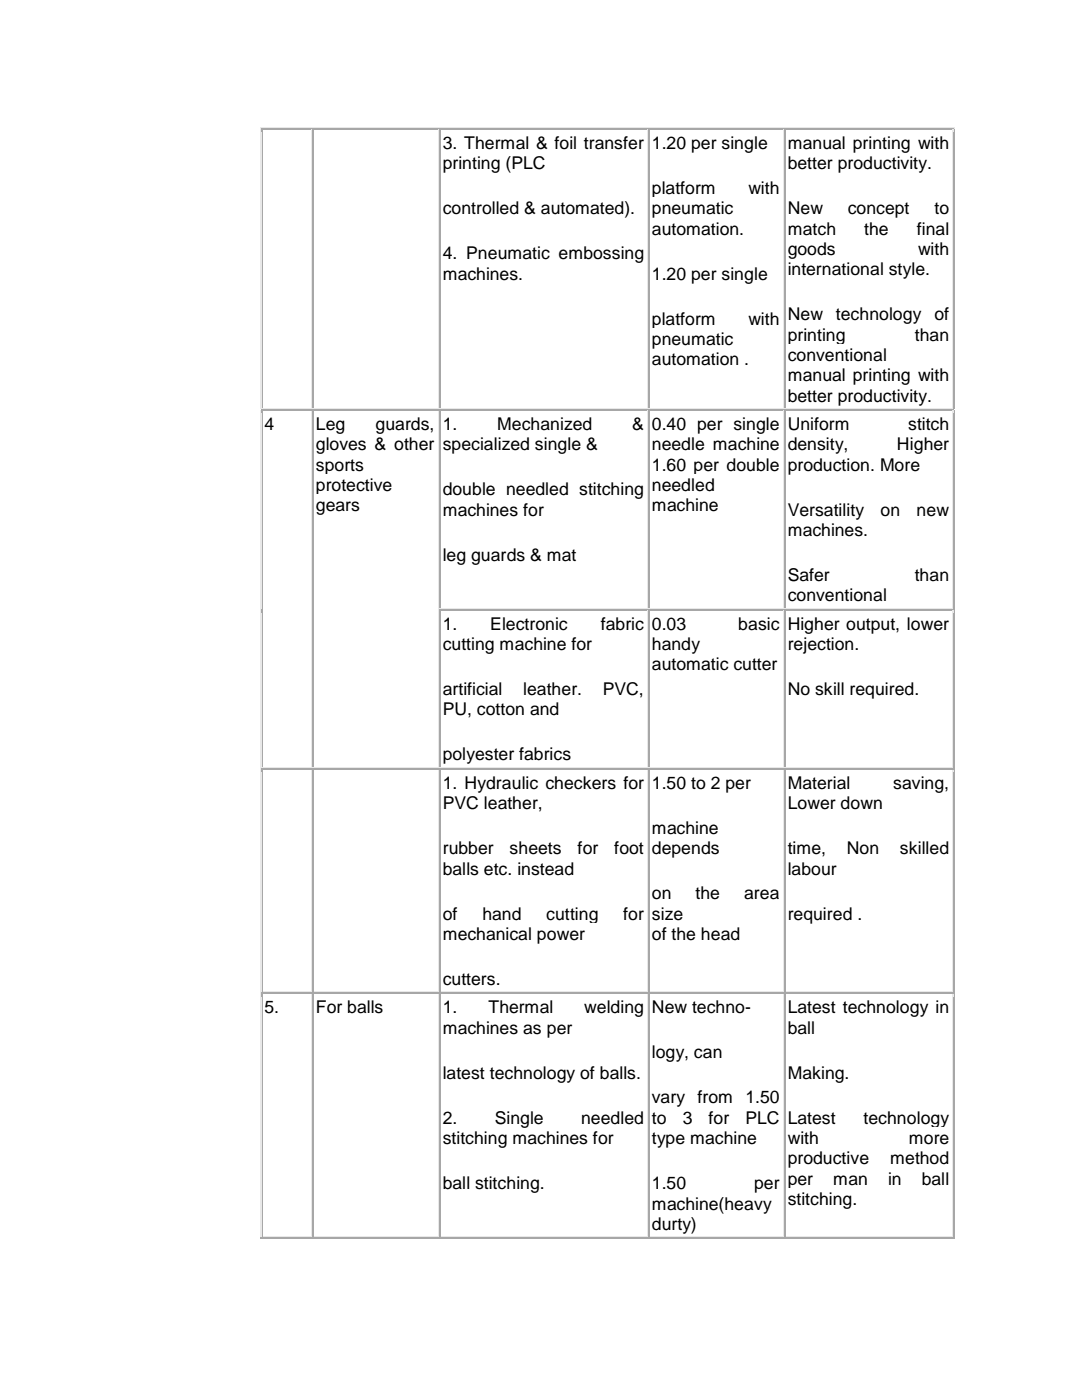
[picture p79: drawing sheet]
<svg xmlns="http://www.w3.org/2000/svg" width="216mm" height="279mm" viewBox="0 0 216 279" stroke-linecap="round" stroke-linejoin="round" font-family="sans-serif">
<defs><g id="words">
<g font-size="3.5">
<text x="88.3" y="29.7">3. Thermal &amp; foil transfer</text>
<text x="130.1" y="29.7">1.20 per single</text>
<text x="157.2" y="29.7">manual printing with</text>
<text x="88.3" y="33.8">printing (PLC</text>
<text x="157.2" y="33.8">better productivity.</text>
<text x="130.1" y="38.7">platform</text>
<text x="149.3" y="38.7">with</text>
<text x="88.3" y="42.8">controlled &amp; automated).</text>
<text x="130.1" y="42.8">pneumatic</text>
<text x="130.1" y="46.8">automation.</text>
<text x="157.2" y="42.8">New</text>
<text x="157.2" y="46.8">match</text>
<text x="169.2" y="42.8">concept</text>
<text x="172.5" y="46.8">the</text>
<text x="183" y="46.8">final</text>
<text x="186.4" y="42.8">to</text>
<text x="88.3" y="51.8">4. Pneumatic embossing</text>
<text x="157.2" y="50.9">goods</text>
<text x="183.2" y="50.9">with</text>
<text x="88.3" y="55.8">machines.</text>
<text x="130.1" y="55.8">1.20 per single</text>
<text x="157.2" y="54.9">international style.</text>
<text x="130.1" y="64.8">platform</text>
<text x="149.3" y="64.8">with</text>
<text x="157.2" y="63.9">New</text>
<text x="166.8" y="63.9">technology</text>
<text x="186.5" y="63.9">of</text>
<text x="130.1" y="68.9">pneumatic</text>
<text x="157.2" y="68">printing</text>
<text x="182.5" y="68">than</text>
<text x="130.1" y="72.9">automation .</text>
<text x="157.2" y="72.1">conventional</text>
<text x="157.2" y="76.1">manual printing with</text>
<text x="157.2" y="80.2">better productivity.</text>
<text x="52.8" y="85.8">4</text>
<text x="63" y="85.8">Leg</text>
<text x="63" y="89.9">gloves &amp; other</text>
<text x="74.9" y="85.8">guards,</text>
<text x="88.3" y="85.8">1.</text>
<text x="88.3" y="89.9">specialized single &amp;</text>
<text x="99.2" y="85.8">Mechanized</text>
<text x="126.1" y="85.8">&amp;</text>
<text x="130.1" y="85.8">0.40 per single</text>
<text x="130.1" y="89.9">needle machine</text>
<text x="157.2" y="85.8">Uniform</text>
<text x="157.2" y="89.9">density,</text>
<text x="179" y="89.9">Higher</text>
<text x="181.2" y="85.8">stitch</text>
<text x="63" y="93.9">sports</text>
<text x="130.1" y="93.9">1.60 per double</text>
<text x="157.2" y="93.9">production. More</text>
<text x="63" y="98">protective</text>
<text x="88.3" y="98.8">double needled stitching</text>
<text x="130.1" y="98">needled</text>
<text x="63" y="102">gears</text>
<text x="88.3" y="102.9">machines for</text>
<text x="130.1" y="102">machine</text>
<text x="157.2" y="102.9">Versatility</text>
<text x="157.2" y="107">machines.</text>
<text x="175.7" y="102.9">on</text>
<text x="182.9" y="102.9">new</text>
<text x="88.3" y="111.9">leg guards &amp; mat</text>
<text x="157.2" y="116">Safer</text>
<text x="182.5" y="116">than</text>
<text x="88.3" y="125.7">1.</text>
<text x="97.8" y="125.7">Electronic</text>
<text x="119.9" y="125.7">fabric</text>
<text x="130.1" y="125.7">0.03</text>
<text x="147.3" y="125.7">basic</text>
<text x="157.2" y="120">conventional</text>
<text x="157.2" y="125.7">Higher output, lower</text>
<text x="88.3" y="129.7">cutting machine for</text>
<text x="130.1" y="129.7">handy</text>
<text x="157.2" y="129.7">rejection.</text>
<text x="130.1" y="133.8">automatic cutter</text>
<text x="88.3" y="138.7">artificial</text>
<text x="88.3" y="142.8">PU, cotton and</text>
<text x="104.4" y="138.7">leather.</text>
<text x="120.3" y="138.7">PVC,</text>
<text x="157.2" y="138.7">No skill required.</text>
<text x="88.3" y="151.8">polyester fabrics</text>
<text x="88.3" y="157.4">1. Hydraulic checkers for</text>
<text x="88.3" y="161.5">PVC leather,</text>
<text x="130.1" y="157.4">1.50 to 2 per</text>
<text x="157.2" y="157.4">Material</text>
<text x="157.2" y="161.5">Lower down</text>
<text x="178.2" y="157.4">saving,</text>
<text x="130.1" y="166.4">machine</text>
<text x="88.3" y="170.5">rubber</text>
<text x="101.7" y="170.5">sheets</text>
<text x="115.3" y="170.5">for</text>
<text x="122.6" y="170.5">foot</text>
<text x="130.1" y="170.5">depends</text>
<text x="157.2" y="170.5">time,</text>
<text x="169" y="170.5">Non</text>
<text x="179.6" y="170.5">skilled</text>
<text x="88.3" y="174.5">balls etc. instead</text>
<text x="130.1" y="179.5">on</text>
<text x="138.8" y="179.5">the</text>
<text x="148.5" y="179.5">area</text>
<text x="157.2" y="174.5">labour</text>
<text x="88.3" y="183.5">of</text>
<text x="96.3" y="183.5">hand</text>
<text x="109" y="183.5">cutting</text>
<text x="124.4" y="183.5">for</text>
<text x="130.1" y="183.5">size</text>
<text x="157.2" y="183.5">required .</text>
<text x="88.3" y="187.6">mechanical power</text>
<text x="130.1" y="187.6">of the head</text>
<text x="88.3" y="196.6">cutters.</text>
<text x="52.8" y="202.2">5.</text>
<text x="63" y="202.2">For balls</text>
<text x="88.3" y="202.2">1.</text>
<text x="97.4" y="202.2">Thermal</text>
<text x="116.6" y="202.2">welding</text>
<text x="130.1" y="202.2">New techno-</text>
<text x="157.2" y="202.2">Latest technology in</text>
<text x="88.3" y="206.3">machines as per</text>
<text x="157.2" y="206.3">ball</text>
<text x="88.3" y="215.3">latest technology of balls.</text>
<text x="130.1" y="211.2">logy, can</text>
<text x="157.2" y="215.3">Making.</text>
<text x="130.1" y="220.2">vary from</text>
<text x="148.7" y="220.2">1.50</text>
<text x="88.3" y="224.3">2.</text>
<text x="98.7" y="224.3">Single</text>
<text x="115.9" y="224.3">needled</text>
<text x="130.1" y="224.3">to</text>
<text x="136.2" y="224.3">3</text>
<text x="141.4" y="224.3">for</text>
<text x="148.7" y="224.3">PLC</text>
<text x="157.2" y="224.3">Latest</text>
<text x="172.3" y="224.3">technology</text>
<text x="88.3" y="228.3">stitching machines for</text>
<text x="130.1" y="228.3">type machine</text>
<text x="157.2" y="228.3">with</text>
<text x="157.2" y="232.4">productive</text>
<text x="177.6" y="232.4">method</text>
<text x="181.4" y="228.3">more</text>
<text x="88.3" y="237.3">ball stitching.</text>
<text x="130.1" y="237.3">1.50</text>
<text x="150.5" y="237.3">per</text>
<text x="157.2" y="236.4">per</text>
<text x="166.3" y="236.4">man</text>
<text x="177.2" y="236.4">in</text>
<text x="183.9" y="236.4">ball</text>
<text x="130.1" y="241.4">machine(heavy</text>
<text x="130.1" y="245.4">durty)</text>
<text x="157.2" y="240.5">stitching.</text>
</g>
</g></defs>
<g fill="#ece9d8">
<path d="M52 25.4h.2v1h-.2z"/>
<path d="M52 25.4h.2v.2h-.2z"/>
</g>
<path d="M52.2 25.5h10.1" fill="none" stroke="#ece9d8" stroke-width=".21"/>
<path d="M62.4 25.4h.2v.2h-.2z" fill="#ece9d8"/>
<path d="M62.6 25.5h25" fill="none" stroke="#ece9d8" stroke-width=".21"/>
<path d="M87.7 25.4h.2v.2h-.2z" fill="#ece9d8"/>
<path d="M87.9 25.5h41.5" fill="none" stroke="#ece9d8" stroke-width=".21"/>
<path d="M129.4 25.4h.2v.2h-.2z" fill="#ece9d8"/>
<path d="M129.7 25.5h26.8" fill="none" stroke="#ece9d8" stroke-width=".21"/>
<path d="M156.5 25.4h.2v.2h-.2z" fill="#ece9d8"/>
<path d="M156.8 25.5h33.4" fill="none" stroke="#ece9d8" stroke-width=".21"/>
<path d="M190.2 25.4h.2v1h-.2z" fill="#aca899"/>
<path d="M190.2 25.4h.2v.2h-.2z" fill="#ece9d8"/>
<path d="M52.1 25.7h.2v.2h-.2z" fill="#aca899"/>
<path d="M52.4 25.8h9.7" fill="none" stroke="#aca899" stroke-width=".21"/>
<path d="M62.1 25.7h.2v.2h-.2z" fill="#ece9d8"/>
<g fill="#aca899">
<path d="M62.1 25.7h.2v.2h-.2z"/>
<path d="M52.1 81.5h.2v.2h-.2z"/>
</g>
<path d="M52.1 81.5h.2v.2h-.2z" fill="#ece9d8"/>
<path d="M52.4 81.6h9.7" fill="none" stroke="#ece9d8" stroke-width=".21"/>
<path d="M62.1 81.5h.2v.2h-.2z" fill="#ece9d8"/>
<path d="M52.2 25.9v55.5" fill="none" stroke="#aca899" stroke-width=".21"/>
<path d="M52.1 26.5v55.2M62.2 25.9v55.5" fill="none" stroke="#ece9d8" stroke-width=".21"/>
<path d="M62.4 25.7h.2v.2h-.2z" fill="#aca899"/>
<path d="M62.6 25.8h24.8" fill="none" stroke="#aca899" stroke-width=".21"/>
<path d="M87.4 25.7h.2v.2h-.2z" fill="#ece9d8"/>
<g fill="#aca899">
<path d="M87.4 25.7h.2v.2h-.2z"/>
<path d="M62.4 81.5h.2v.2h-.2z"/>
</g>
<path d="M62.4 81.5h.2v.2h-.2z" fill="#ece9d8"/>
<path d="M62.6 81.6h24.8" fill="none" stroke="#ece9d8" stroke-width=".21"/>
<path d="M87.4 81.5h.2v.2h-.2z" fill="#ece9d8"/>
<path d="M62.5 25.9v55.5" fill="none" stroke="#aca899" stroke-width=".21"/>
<path d="M87.5 25.9v55.5" fill="none" stroke="#ece9d8" stroke-width=".21"/>
<path d="M87.7 25.7h.2v.2h-.2z" fill="#aca899"/>
<path d="M87.9 25.8h41.2" fill="none" stroke="#aca899" stroke-width=".21"/>
<path d="M129.2 25.7h.2v.2h-.2z" fill="#ece9d8"/>
<g fill="#aca899">
<path d="M129.2 25.7h.2v.2h-.2z"/>
<path d="M87.7 81.5h.2v.2h-.2z"/>
</g>
<path d="M87.7 81.5h.2v.2h-.2z" fill="#ece9d8"/>
<path d="M87.9 81.6h41.2" fill="none" stroke="#ece9d8" stroke-width=".21"/>
<path d="M129.2 81.5h.2v.2h-.2z" fill="#ece9d8"/>
<path d="M87.8 25.9v55.5" fill="none" stroke="#aca899" stroke-width=".21"/>
<path d="M129.3 25.9v55.5" fill="none" stroke="#ece9d8" stroke-width=".21"/>
<path d="M129.4 25.7h.2v.2h-.2z" fill="#aca899"/>
<path d="M129.7 25.8h26.5" fill="none" stroke="#aca899" stroke-width=".21"/>
<path d="M156.3 25.7h.2v.2h-.2z" fill="#ece9d8"/>
<g fill="#aca899">
<path d="M156.3 25.7h.2v.2h-.2z"/>
<path d="M129.4 81.5h.2v.2h-.2z"/>
</g>
<path d="M129.4 81.5h.2v.2h-.2z" fill="#ece9d8"/>
<path d="M129.7 81.6h26.5" fill="none" stroke="#ece9d8" stroke-width=".21"/>
<path d="M156.3 81.5h.2v.2h-.2z" fill="#ece9d8"/>
<path d="M129.5 25.9v55.5" fill="none" stroke="#aca899" stroke-width=".21"/>
<path d="M156.4 25.9v55.5" fill="none" stroke="#ece9d8" stroke-width=".21"/>
<path d="M156.5 25.7h.2v.2h-.2z" fill="#aca899"/>
<path d="M156.8 25.8h33.2" fill="none" stroke="#aca899" stroke-width=".21"/>
<path d="M190.1 25.7h.2v.2h-.2z" fill="#ece9d8"/>
<g fill="#aca899">
<path d="M190.1 25.7h.2v.2h-.2z"/>
<path d="M156.5 81.5h.2v.2h-.2z"/>
</g>
<path d="M156.5 81.5h.2v.2h-.2z" fill="#ece9d8"/>
<path d="M156.8 81.6h33.2" fill="none" stroke="#ece9d8" stroke-width=".21"/>
<path d="M190.1 81.5h.2v.2h-.2z" fill="#ece9d8"/>
<path d="M156.6 25.9v55.5M190.3 26.5v55.2" fill="none" stroke="#aca899" stroke-width=".21"/>
<path d="M190.2 25.9v55.5" fill="none" stroke="#ece9d8" stroke-width=".21"/>
<g fill="#fff">
<path d="M190.5 81.7v39.9z"/>
<path d="M52.4 82h9.4v71.1h-9.4z"/>
<path d="M52.8 82.5h8.6v4.1h-8.6z"/>
<path d="M62.7 82h24.4v71.1h-24.4z"/>
<path d="M63 82.5h23.7v4.1h-23.7z"/>
<path d="M63 86.6h23.7v4h-23.7z"/>
<path d="M63 90.7h23.7v4h-23.7z"/>
<path d="M63 94.7h23.7v4h-23.7z"/>
<path d="M63 98.8h23.7v4h-23.7z"/>
<path d="M87.9 82h41v39.3h-41z"/>
<path d="M88.3 82.5h40.2v4.1h-40.2z"/>
<path d="M88.3 86.6h40.2v8.9h-40.2z"/>
<path d="M88.3 95.6h40.2v4h-40.2z"/>
<path d="M88.3 99.7h40.2v8.9h-40.2z"/>
<path d="M88.3 108.7h40.2v3.9h-40.2z"/>
<path d="M129.7 82h26.3v39.3h-26.3z"/>
<path d="M130.1 82.5h25.5v4.1h-25.5z"/>
<path d="M130.1 86.6h25.5v4h-25.5z"/>
<path d="M130.1 90.7h25.5v4h-25.5z"/>
<path d="M130.1 94.7h25.5v4h-25.5z"/>
<path d="M130.1 98.8h25.5v4h-25.5z"/>
<path d="M156.8 82h33v39.3h-33z"/>
<path d="M157.2 82.5h32.2v4.1h-32.2z"/>
<path d="M157.2 86.6h32.2v4h-32.2z"/>
<path d="M157.2 90.7h32.2v8.9h-32.2z"/>
<path d="M157.2 99.7h32.2v4h-32.2z"/>
<path d="M157.2 103.7h32.2v8.9h-32.2z"/>
<path d="M157.2 112.7h32.2v4h-32.2z"/>
<path d="M157.2 116.8h32.2v4h-32.2z"/>
</g>
<path d="M52 81.7h.2v.8h-.2z" fill="#ece9d8"/>
<g fill="#aca899">
<path d="M190.2 81.7h.2v.8h-.2z"/>
<path d="M52.1 81.7h.2v.3h-.2z"/>
</g>
<path d="M52.4 81.9h9.7" fill="none" stroke="#aca899" stroke-width=".21"/>
<path d="M62.1 81.7h.2v.3h-.2z" fill="#ece9d8"/>
<path d="M62.1 81.7h.2v.3h-.2z" fill="#aca899"/>
<path d="M52.2 82v39.6" fill="none" stroke="#aca899" stroke-width=".21"/>
<path d="M52.1 82.5v39.1M62.2 82v39.6" fill="none" stroke="#ece9d8" stroke-width=".21"/>
<path d="M62.4 81.7h.2v.3h-.2z" fill="#aca899"/>
<path d="M62.6 81.9h24.8" fill="none" stroke="#aca899" stroke-width=".21"/>
<path d="M87.4 81.7h.2v.3h-.2z" fill="#ece9d8"/>
<path d="M87.4 81.7h.2v.3h-.2z" fill="#aca899"/>
<path d="M62.5 82v39.6" fill="none" stroke="#aca899" stroke-width=".21"/>
<path d="M87.5 82v39.6" fill="none" stroke="#ece9d8" stroke-width=".21"/>
<path d="M87.7 81.7h.2v.3h-.2z" fill="#aca899"/>
<path d="M87.9 81.9h41.2" fill="none" stroke="#aca899" stroke-width=".21"/>
<path d="M129.2 81.7h.2v.3h-.2z" fill="#ece9d8"/>
<g fill="#aca899">
<path d="M129.2 81.7h.2v.3h-.2z"/>
<path d="M87.7 121.4h.2v.2h-.2z"/>
</g>
<path d="M87.7 121.4h.2v.2h-.2z" fill="#ece9d8"/>
<path d="M87.9 121.5h41.2" fill="none" stroke="#ece9d8" stroke-width=".21"/>
<path d="M129.2 121.4h.2v.2h-.2z" fill="#ece9d8"/>
<path d="M87.8 82v39.3" fill="none" stroke="#aca899" stroke-width=".21"/>
<path d="M129.3 82v39.3" fill="none" stroke="#ece9d8" stroke-width=".21"/>
<path d="M129.4 81.7h.2v.3h-.2z" fill="#aca899"/>
<path d="M129.7 81.9h26.5" fill="none" stroke="#aca899" stroke-width=".21"/>
<path d="M156.3 81.7h.2v.3h-.2z" fill="#ece9d8"/>
<g fill="#aca899">
<path d="M156.3 81.7h.2v.3h-.2z"/>
<path d="M129.4 121.4h.2v.2h-.2z"/>
</g>
<path d="M129.4 121.4h.2v.2h-.2z" fill="#ece9d8"/>
<path d="M129.7 121.5h26.5" fill="none" stroke="#ece9d8" stroke-width=".21"/>
<path d="M156.3 121.4h.2v.2h-.2z" fill="#ece9d8"/>
<path d="M129.5 82v39.3" fill="none" stroke="#aca899" stroke-width=".21"/>
<path d="M156.4 82v39.3" fill="none" stroke="#ece9d8" stroke-width=".21"/>
<path d="M156.5 81.7h.2v.3h-.2z" fill="#aca899"/>
<path d="M156.8 81.9h33.2" fill="none" stroke="#aca899" stroke-width=".21"/>
<path d="M190.1 81.7h.2v.3h-.2z" fill="#ece9d8"/>
<g fill="#aca899">
<path d="M190.1 81.7h.2v.3h-.2z"/>
<path d="M156.5 121.4h.2v.2h-.2z"/>
</g>
<path d="M156.5 121.4h.2v.2h-.2z" fill="#ece9d8"/>
<path d="M156.8 121.5h33.2" fill="none" stroke="#ece9d8" stroke-width=".21"/>
<path d="M190.1 121.4h.2v.2h-.2z" fill="#ece9d8"/>
<path d="M156.6 82v39.3M190.3 82.5v39.1" fill="none" stroke="#aca899" stroke-width=".21"/>
<path d="M190.2 82v39.3" fill="none" stroke="#ece9d8" stroke-width=".21"/>
<g fill="#fff">
<path d="M190.5 121.6v31.7z"/>
<path d="M87.9 121.9h41v31.2h-41z"/>
<path d="M88.3 122.4h40.2v4h-40.2z"/>
<path d="M88.3 126.4h40.2v9h-40.2z"/>
<path d="M88.3 135.5h40.2v4h-40.2z"/>
<path d="M88.3 139.5h40.2v9h-40.2z"/>
<path d="M88.3 148.5h40.2v4h-40.2z"/>
<path d="M129.7 121.9h26.3v31.2h-26.3z"/>
<path d="M130.1 122.4h25.5v4h-25.5z"/>
<path d="M130.1 126.4h25.5v4.1h-25.5z"/>
<path d="M130.1 130.5h25.5v4h-25.5z"/>
<path d="M156.8 121.9h33v31.2h-33z"/>
<path d="M157.2 122.4h32.2v4h-32.2z"/>
<path d="M157.2 126.4h32.2v9h-32.2z"/>
<path d="M157.2 135.5h32.2v4h-32.2z"/>
</g>
<path d="M52 121.6h.2v.8h-.2z" fill="#ece9d8"/>
<g fill="#aca899">
<path d="M190.2 121.6h.2v.8h-.2z"/>
<path d="M52.1 153.1h.2v.2h-.2z"/>
</g>
<path d="M52.1 153.1h.2v.2h-.2z" fill="#ece9d8"/>
<path d="M52.4 153.2h9.7" fill="none" stroke="#ece9d8" stroke-width=".21"/>
<path d="M62.1 153.1h.2v.2h-.2z" fill="#ece9d8"/>
<path d="M52.2 121.6v31.5" fill="none" stroke="#aca899" stroke-width=".21"/>
<path d="M52.1 122.4v30.9M62.2 121.6v31.5" fill="none" stroke="#ece9d8" stroke-width=".21"/>
<path d="M62.4 153.1h.2v.2h-.2z" fill="#aca899"/>
<path d="M62.4 153.1h.2v.2h-.2z" fill="#ece9d8"/>
<path d="M62.6 153.2h24.8" fill="none" stroke="#ece9d8" stroke-width=".21"/>
<path d="M87.4 153.1h.2v.2h-.2z" fill="#ece9d8"/>
<path d="M62.5 121.6v31.5" fill="none" stroke="#aca899" stroke-width=".21"/>
<path d="M87.5 121.6v31.5" fill="none" stroke="#ece9d8" stroke-width=".21"/>
<path d="M87.7 121.6h.2v.2h-.2z" fill="#aca899"/>
<path d="M87.9 121.7h41.2" fill="none" stroke="#aca899" stroke-width=".21"/>
<path d="M129.2 121.6h.2v.2h-.2z" fill="#ece9d8"/>
<g fill="#aca899">
<path d="M129.2 121.6h.2v.2h-.2z"/>
<path d="M87.7 153.1h.2v.2h-.2z"/>
</g>
<path d="M87.7 153.1h.2v.2h-.2z" fill="#ece9d8"/>
<path d="M87.9 153.2h41.2" fill="none" stroke="#ece9d8" stroke-width=".21"/>
<path d="M129.2 153.1h.2v.2h-.2z" fill="#ece9d8"/>
<path d="M87.8 121.9v31.2" fill="none" stroke="#aca899" stroke-width=".21"/>
<path d="M129.3 121.9v31.2" fill="none" stroke="#ece9d8" stroke-width=".21"/>
<path d="M129.4 121.6h.2v.2h-.2z" fill="#aca899"/>
<path d="M129.7 121.7h26.5" fill="none" stroke="#aca899" stroke-width=".21"/>
<path d="M156.3 121.6h.2v.2h-.2z" fill="#ece9d8"/>
<g fill="#aca899">
<path d="M156.3 121.6h.2v.2h-.2z"/>
<path d="M129.4 153.1h.2v.2h-.2z"/>
</g>
<path d="M129.4 153.1h.2v.2h-.2z" fill="#ece9d8"/>
<path d="M129.7 153.2h26.5" fill="none" stroke="#ece9d8" stroke-width=".21"/>
<path d="M156.3 153.1h.2v.2h-.2z" fill="#ece9d8"/>
<path d="M129.5 121.9v31.2" fill="none" stroke="#aca899" stroke-width=".21"/>
<path d="M156.4 121.9v31.2" fill="none" stroke="#ece9d8" stroke-width=".21"/>
<path d="M156.5 121.6h.2v.2h-.2z" fill="#aca899"/>
<path d="M156.8 121.7h33.2" fill="none" stroke="#aca899" stroke-width=".21"/>
<path d="M190.1 121.6h.2v.2h-.2z" fill="#ece9d8"/>
<g fill="#aca899">
<path d="M190.1 121.6h.2v.2h-.2z"/>
<path d="M156.5 153.1h.2v.2h-.2z"/>
</g>
<path d="M156.5 153.1h.2v.2h-.2z" fill="#ece9d8"/>
<path d="M156.8 153.2h33.2" fill="none" stroke="#ece9d8" stroke-width=".21"/>
<path d="M190.1 153.1h.2v.2h-.2z" fill="#ece9d8"/>
<path d="M156.6 121.9v31.2M190.3 122.4v30.9" fill="none" stroke="#aca899" stroke-width=".21"/>
<path d="M190.2 121.9v31.2" fill="none" stroke="#ece9d8" stroke-width=".21"/>
<g fill="#fff">
<path d="M190.5 153.4v44.7z"/>
<path d="M52.4 153.6h9.4v44.3h-9.4z"/>
<path d="M52.8 154.1h8.6v3.9h-8.6z"/>
<path d="M62.7 153.6h24.4v44.3h-24.4z"/>
<path d="M63 154.1h23.7v3.9h-23.7z"/>
<path d="M87.9 153.6h41v44.3h-41z"/>
<path d="M88.3 154.1h40.2v4.1h-40.2z"/>
<path d="M88.3 158.2h40.2v9h-40.2z"/>
<path d="M88.3 167.2h40.2v4h-40.2z"/>
<path d="M88.3 171.3h40.2v8.9h-40.2z"/>
<path d="M88.3 180.3h40.2v4h-40.2z"/>
<path d="M88.3 184.3h40.2v9h-40.2z"/>
<path d="M88.3 193.3h40.2v4h-40.2z"/>
<path d="M129.7 153.6h26.3v44.3h-26.3z"/>
<path d="M130.1 154.1h25.5v9h-25.5z"/>
<path d="M130.1 163.2h25.5v4h-25.5z"/>
<path d="M130.1 167.2h25.5v8.9h-25.5z"/>
<path d="M130.1 176.2h25.5v4h-25.5z"/>
<path d="M130.1 180.3h25.5v4h-25.5z"/>
<path d="M130.1 184.3h25.5v4h-25.5z"/>
<path d="M156.8 153.6h33v44.3h-33z"/>
<path d="M157.2 154.1h32.2v4.1h-32.2z"/>
<path d="M157.2 158.2h32.2v9h-32.2z"/>
<path d="M157.2 167.2h32.2v4h-32.2z"/>
<path d="M157.2 171.3h32.2v8.9h-32.2z"/>
<path d="M157.2 180.3h32.2v4h-32.2z"/>
</g>
<path d="M52 153.4h.2v.7h-.2z" fill="#ece9d8"/>
<g fill="#aca899">
<path d="M190.2 153.4h.2v.7h-.2z"/>
<path d="M52.1 153.4h.2v.2h-.2z"/>
</g>
<path d="M52.4 153.5h9.7" fill="none" stroke="#aca899" stroke-width=".21"/>
<path d="M62.1 153.4h.2v.2h-.2z" fill="#ece9d8"/>
<g fill="#aca899">
<path d="M62.1 153.4h.2v.2h-.2z"/>
<path d="M52.1 197.9h.2v.2h-.2z"/>
</g>
<path d="M52.1 197.9h.2v.2h-.2z" fill="#ece9d8"/>
<path d="M52.4 198h9.7" fill="none" stroke="#ece9d8" stroke-width=".21"/>
<path d="M62.1 197.9h.2v.2h-.2z" fill="#ece9d8"/>
<path d="M52.2 153.6v44.3" fill="none" stroke="#aca899" stroke-width=".21"/>
<path d="M52.1 154.2v43.9M62.2 153.6v44.3" fill="none" stroke="#ece9d8" stroke-width=".21"/>
<path d="M62.4 153.4h.2v.2h-.2z" fill="#aca899"/>
<path d="M62.6 153.5h24.8" fill="none" stroke="#aca899" stroke-width=".21"/>
<path d="M87.4 153.4h.2v.2h-.2z" fill="#ece9d8"/>
<g fill="#aca899">
<path d="M87.4 153.4h.2v.2h-.2z"/>
<path d="M62.4 197.9h.2v.2h-.2z"/>
</g>
<path d="M62.4 197.9h.2v.2h-.2z" fill="#ece9d8"/>
<path d="M62.6 198h24.8" fill="none" stroke="#ece9d8" stroke-width=".21"/>
<path d="M87.4 197.9h.2v.2h-.2z" fill="#ece9d8"/>
<path d="M62.5 153.6v44.3" fill="none" stroke="#aca899" stroke-width=".21"/>
<path d="M87.5 153.6v44.3" fill="none" stroke="#ece9d8" stroke-width=".21"/>
<path d="M87.7 153.4h.2v.2h-.2z" fill="#aca899"/>
<path d="M87.9 153.5h41.2" fill="none" stroke="#aca899" stroke-width=".21"/>
<path d="M129.2 153.4h.2v.2h-.2z" fill="#ece9d8"/>
<g fill="#aca899">
<path d="M129.2 153.4h.2v.2h-.2z"/>
<path d="M87.7 197.9h.2v.2h-.2z"/>
</g>
<path d="M87.7 197.9h.2v.2h-.2z" fill="#ece9d8"/>
<path d="M87.9 198h41.2" fill="none" stroke="#ece9d8" stroke-width=".21"/>
<path d="M129.2 197.9h.2v.2h-.2z" fill="#ece9d8"/>
<path d="M87.8 153.6v44.3" fill="none" stroke="#aca899" stroke-width=".21"/>
<path d="M129.3 153.6v44.3" fill="none" stroke="#ece9d8" stroke-width=".21"/>
<path d="M129.4 153.4h.2v.2h-.2z" fill="#aca899"/>
<path d="M129.7 153.5h26.5" fill="none" stroke="#aca899" stroke-width=".21"/>
<path d="M156.3 153.4h.2v.2h-.2z" fill="#ece9d8"/>
<g fill="#aca899">
<path d="M156.3 153.4h.2v.2h-.2z"/>
<path d="M129.4 197.9h.2v.2h-.2z"/>
</g>
<path d="M129.4 197.9h.2v.2h-.2z" fill="#ece9d8"/>
<path d="M129.7 198h26.5" fill="none" stroke="#ece9d8" stroke-width=".21"/>
<path d="M156.3 197.9h.2v.2h-.2z" fill="#ece9d8"/>
<path d="M129.5 153.6v44.3" fill="none" stroke="#aca899" stroke-width=".21"/>
<path d="M156.4 153.6v44.3" fill="none" stroke="#ece9d8" stroke-width=".21"/>
<path d="M156.5 153.4h.2v.2h-.2z" fill="#aca899"/>
<path d="M156.8 153.5h33.2" fill="none" stroke="#aca899" stroke-width=".21"/>
<path d="M190.1 153.4h.2v.2h-.2z" fill="#ece9d8"/>
<g fill="#aca899">
<path d="M190.1 153.4h.2v.2h-.2z"/>
<path d="M156.5 197.9h.2v.2h-.2z"/>
</g>
<path d="M156.5 197.9h.2v.2h-.2z" fill="#ece9d8"/>
<path d="M156.8 198h33.2" fill="none" stroke="#ece9d8" stroke-width=".21"/>
<path d="M190.1 197.9h.2v.2h-.2z" fill="#ece9d8"/>
<path d="M156.6 153.6v44.3M190.3 154.2v43.9" fill="none" stroke="#aca899" stroke-width=".21"/>
<path d="M190.2 153.6v44.3" fill="none" stroke="#ece9d8" stroke-width=".21"/>
<g fill="#fff">
<path d="M190.5 198.2v49z"/>
<path d="M52.4 198.4h9.4v48.3h-9.4z"/>
<path d="M52.8 199h8.6v4h-8.6z"/>
<path d="M62.7 198.4h24.4v48.3h-24.4z"/>
<path d="M63 199h23.7v4h-23.7z"/>
<path d="M87.9 198.4h41v48.3h-41z"/>
<path d="M88.3 199h40.2v4h-40.2z"/>
<path d="M88.3 203h40.2v9h-40.2z"/>
<path d="M88.3 212h40.2v9h-40.2z"/>
<path d="M88.3 221h40.2v4h-40.2z"/>
<path d="M88.3 225h40.2v9h-40.2z"/>
<path d="M88.3 234.1h40.2v4h-40.2z"/>
<path d="M129.7 198.4h26.3v48.3h-26.3z"/>
<path d="M130.1 199h25.5v8.9h-25.5z"/>
<path d="M130.1 207.9h25.5v9h-25.5z"/>
<path d="M130.1 217h25.5v4h-25.5z"/>
<path d="M130.1 221h25.5v4h-25.5z"/>
<path d="M130.1 225h25.5v9h-25.5z"/>
<path d="M130.1 234.1h25.5v4h-25.5z"/>
<path d="M130.1 238.1h25.5v4h-25.5z"/>
<path d="M130.1 242.2h25.5v4h-25.5z"/>
<path d="M156.8 198.4h33v48.3h-33z"/>
<path d="M157.2 199h32.2v4h-32.2z"/>
<path d="M157.2 203h32.2v9h-32.2z"/>
<path d="M157.2 212h32.2v9h-32.2z"/>
<path d="M157.2 221h32.2v4h-32.2z"/>
<path d="M157.2 225h32.2v4.1h-32.2z"/>
<path d="M157.2 229.1h32.2v4h-32.2z"/>
<path d="M157.2 233.2h32.2v4h-32.2z"/>
<path d="M157.2 237.2h32.2v4.1h-32.2z"/>
</g>
<path d="M52 198.2h.2v.7h-.2z" fill="#ece9d8"/>
<g fill="#aca899">
<path d="M190.2 198.2h.2v.7h-.2z"/>
<path d="M52.1 198.2h.2v.2h-.2z"/>
</g>
<path d="M52.4 198.3h9.7" fill="none" stroke="#aca899" stroke-width=".21"/>
<path d="M62.1 198.2h.2v.2h-.2z" fill="#ece9d8"/>
<g fill="#aca899">
<path d="M62.1 198.2h.2v.2h-.2z"/>
<path d="M52.1 246.8h.2v.2h-.2z"/>
</g>
<path d="M52.1 246.8h.2v.2h-.2z" fill="#ece9d8"/>
<path d="M52.4 246.9h9.7" fill="none" stroke="#ece9d8" stroke-width=".21"/>
<path d="M62.1 246.8h.2v.2h-.2z" fill="#ece9d8"/>
<path d="M52.2 198.4v48.3" fill="none" stroke="#aca899" stroke-width=".21"/>
<path d="M52.1 199v48M62.2 198.4v48.3" fill="none" stroke="#ece9d8" stroke-width=".21"/>
<path d="M52 247h.2v.2h-.2z" fill="#ece9d8"/>
<path d="M52 247h.2v.2h-.2z" fill="#aca899"/>
<path d="M52.2 247.1h10.1" fill="none" stroke="#aca899" stroke-width=".21"/>
<path d="M62.4 198.2h.2v.2h-.2z" fill="#aca899"/>
<path d="M62.6 198.3h24.8" fill="none" stroke="#aca899" stroke-width=".21"/>
<path d="M87.4 198.2h.2v.2h-.2z" fill="#ece9d8"/>
<g fill="#aca899">
<path d="M87.4 198.2h.2v.2h-.2z"/>
<path d="M62.4 246.8h.2v.2h-.2z"/>
</g>
<path d="M62.4 246.8h.2v.2h-.2z" fill="#ece9d8"/>
<path d="M62.6 246.9h24.8" fill="none" stroke="#ece9d8" stroke-width=".21"/>
<path d="M87.4 246.8h.2v.2h-.2z" fill="#ece9d8"/>
<path d="M62.5 198.4v48.3" fill="none" stroke="#aca899" stroke-width=".21"/>
<path d="M87.5 198.4v48.3" fill="none" stroke="#ece9d8" stroke-width=".21"/>
<path d="M62.4 247h.2v.2h-.2z" fill="#aca899"/>
<path d="M62.6 247.1h25" fill="none" stroke="#aca899" stroke-width=".21"/>
<path d="M87.7 198.2h.2v.2h-.2z" fill="#aca899"/>
<path d="M87.9 198.3h41.2" fill="none" stroke="#aca899" stroke-width=".21"/>
<path d="M129.2 198.2h.2v.2h-.2z" fill="#ece9d8"/>
<g fill="#aca899">
<path d="M129.2 198.2h.2v.2h-.2z"/>
<path d="M87.7 246.8h.2v.2h-.2z"/>
</g>
<path d="M87.7 246.8h.2v.2h-.2z" fill="#ece9d8"/>
<path d="M87.9 246.9h41.2" fill="none" stroke="#ece9d8" stroke-width=".21"/>
<path d="M129.2 246.8h.2v.2h-.2z" fill="#ece9d8"/>
<path d="M87.8 198.4v48.3" fill="none" stroke="#aca899" stroke-width=".21"/>
<path d="M129.3 198.4v48.3" fill="none" stroke="#ece9d8" stroke-width=".21"/>
<path d="M87.7 247h.2v.2h-.2z" fill="#aca899"/>
<path d="M87.9 247.1h41.5" fill="none" stroke="#aca899" stroke-width=".21"/>
<path d="M129.4 198.2h.2v.2h-.2z" fill="#aca899"/>
<path d="M129.7 198.3h26.5" fill="none" stroke="#aca899" stroke-width=".21"/>
<path d="M156.3 198.2h.2v.2h-.2z" fill="#ece9d8"/>
<g fill="#aca899">
<path d="M156.3 198.2h.2v.2h-.2z"/>
<path d="M129.4 246.8h.2v.2h-.2z"/>
</g>
<path d="M129.4 246.8h.2v.2h-.2z" fill="#ece9d8"/>
<path d="M129.7 246.9h26.5" fill="none" stroke="#ece9d8" stroke-width=".21"/>
<path d="M156.3 246.8h.2v.2h-.2z" fill="#ece9d8"/>
<path d="M129.5 198.4v48.3" fill="none" stroke="#aca899" stroke-width=".21"/>
<path d="M156.4 198.4v48.3" fill="none" stroke="#ece9d8" stroke-width=".21"/>
<path d="M129.4 247h.2v.2h-.2z" fill="#aca899"/>
<path d="M129.7 247.1h26.8" fill="none" stroke="#aca899" stroke-width=".21"/>
<path d="M156.5 198.2h.2v.2h-.2z" fill="#aca899"/>
<path d="M156.8 198.3h33.2" fill="none" stroke="#aca899" stroke-width=".21"/>
<path d="M190.1 198.2h.2v.2h-.2z" fill="#ece9d8"/>
<g fill="#aca899">
<path d="M190.1 198.2h.2v.2h-.2z"/>
<path d="M156.5 246.8h.2v.2h-.2z"/>
</g>
<path d="M156.5 246.8h.2v.2h-.2z" fill="#ece9d8"/>
<path d="M156.8 246.9h33.2" fill="none" stroke="#ece9d8" stroke-width=".21"/>
<path d="M190.1 246.8h.2v.2h-.2z" fill="#ece9d8"/>
<path d="M156.6 198.4v48.3" fill="none" stroke="#aca899" stroke-width=".21"/>
<path d="M190.2 198.4v48.3" fill="none" stroke="#ece9d8" stroke-width=".21"/>
<path d="M156.5 247h.2v.2h-.2z" fill="#aca899"/>
<path d="M190.3 199v48M156.8 247.1h33.4" fill="none" stroke="#aca899" stroke-width=".21"/>
<path d="M190.2 247h.2v.2h-.2z" fill="#aca899"/>
<use href="#words"/>
</svg>
